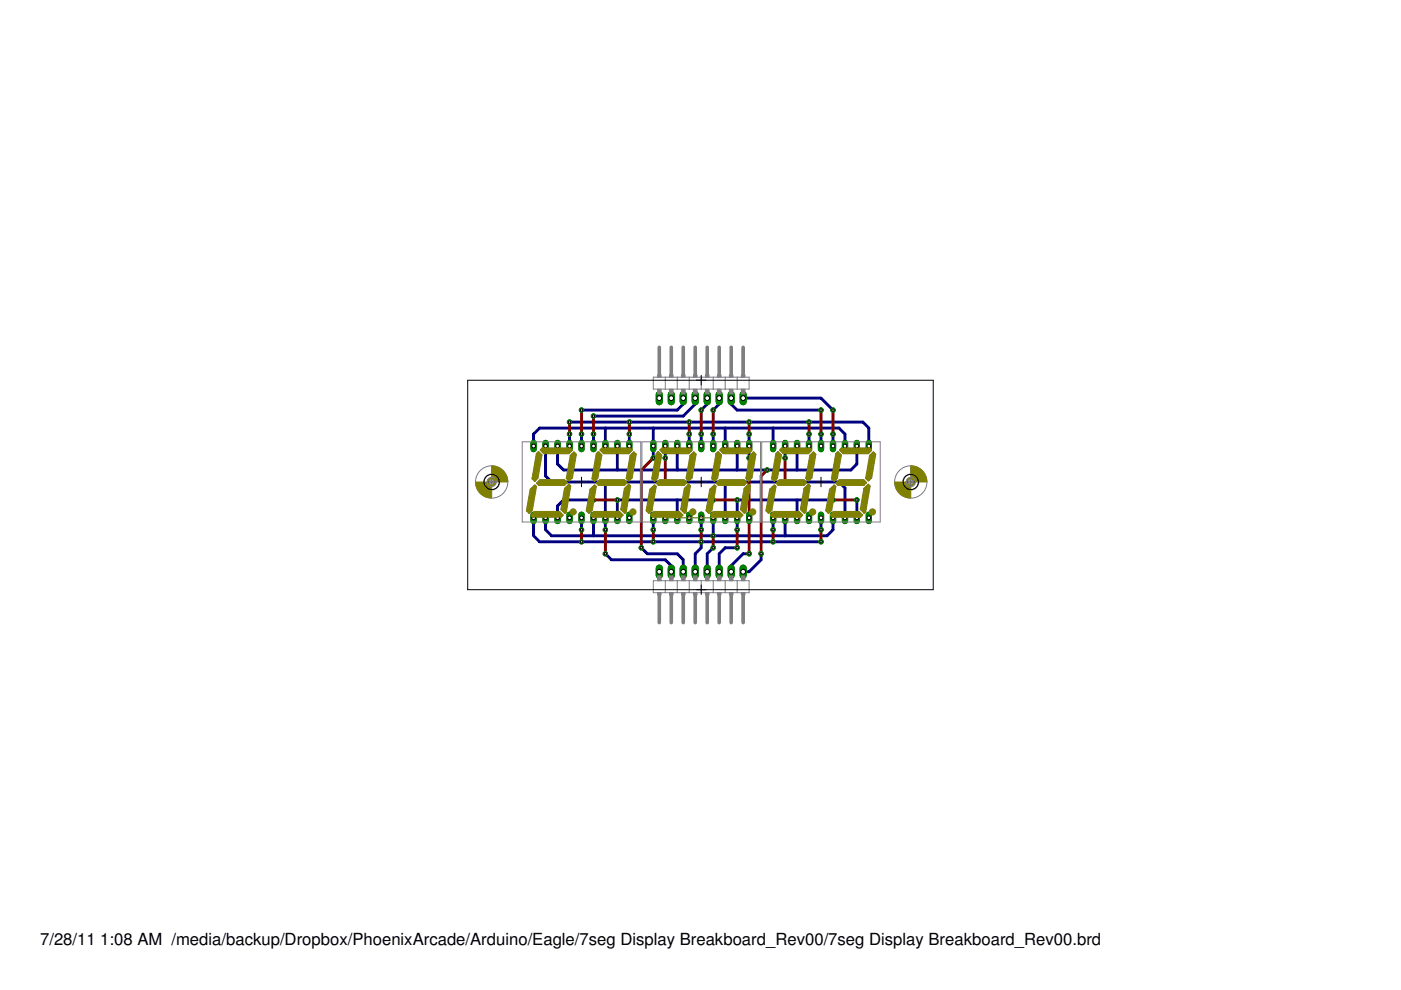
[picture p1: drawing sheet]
<svg xmlns="http://www.w3.org/2000/svg" width="297mm" height="210mm" viewBox="0 0 297 210" stroke-linecap="round" stroke-linejoin="round" font-family="sans-serif">
<defs><g id="words">
<g font-size="3.5">
<text x="8.5" y="200.4">7/28/11</text>
<text x="21.3" y="200.4">1:08 AM /media/backup/Dropbox/PhoenixArcade/Arduino/Eagle/7seg Display Breakboard_Rev00/7seg Display Breakboard_Rev00.brd</text>
</g>
</g></defs>
<g fill="#000080" stroke="#000080" stroke-width=".61">
<path d="M174.1 92v2.6z"/>
<path d="M156.3 87h17.8z"/>
<path d="M155 85.7l1.3 1.3z"/>
<path d="M155 84.4v1.3z"/>
<path d="M146.1 92v2.6z"/>
<path d="M171.5 89.5h11.4z"/>
<path d="M182.9 89.5l1.3 1.3z"/>
<path d="M184.2 90.8v3.8z"/>
<path d="M171.5 92v2.6z"/>
<path d="M158.8 89.5h12.7z"/>
<path d="M120.8 92v2.6z"/>
<path d="M120.8 89.5h12.6z"/>
<path d="M133.4 92v2.6z"/>
<path d="M133.4 89.5h12.7z"/>
<path d="M158.8 92v2.6z"/>
<path d="M146.1 89.5h12.7z"/>
<path d="M155 119.9v1.3z"/>
<path d="M157.6 117.4l-2.6 2.5z"/>
<path d="M157.6 117.4h1.2z"/>
<path d="M158.8 94.6v2.5z"/>
<path d="M181.7 94.6v3.8z"/>
<path d="M180.4 99.7l1.3-1.3z"/>
<path d="M119.5 99.7h11.4z"/>
<path d="M130.9 99.7h12.7z"/>
<path d="M143.6 99.7h12.7z"/>
<path d="M156.3 99.7h6.3z"/>
<path d="M169 99.7h11.4z"/>
<path d="M118.2 98.4l1.3 1.3z"/>
<path d="M118.2 94.6v3.8z"/>
<path d="M130.9 94.6v5.1z"/>
<path d="M143.6 94.6v5.1z"/>
<path d="M156.3 94.6v5.1z"/>
<path d="M169 94.6v5.1z"/>
<path d="M157.6 121.2h1.2z"/>
<path d="M161.4 118.7l-2.6 2.5z"/>
<path d="M161.4 117.4v1.3z"/>
<path d="M162.6 99.7h6.4z"/>
<path d="M181.7 106v3.8z"/>
<path d="M169 106h7.6z"/>
<path d="M169 106v3.8z"/>
<path d="M156.3 106h12.7z"/>
<path d="M130.9 106h12.7z"/>
<path d="M143.6 106h7.6z"/>
<path d="M119.5 106h6.3z"/>
<path d="M118.2 107.3l1.3-1.3z"/>
<path d="M118.2 107.3v2.5z"/>
<path d="M130.9 106v3.8z"/>
<path d="M143.6 106v3.8z"/>
<path d="M156.3 106v3.8z"/>
<path d="M152.5 117.4v3.8z"/>
<path d="M153.8 116.1l-1.3 1.3z"/>
<path d="M153.8 116.1h2.5z"/>
<path d="M156.3 109.8v2.5z"/>
<path d="M166.5 109.8v3.8z"/>
<path d="M116.9 113.6h8.9z"/>
<path d="M125.8 113.6h25.4z"/>
<path d="M115.7 112.3l1.2 1.3z"/>
<path d="M115.7 109.8v2.5z"/>
<path d="M125.8 109.8v3.8z"/>
<path d="M151.2 109.8v3.8z"/>
<path d="M149.9 117.4v3.8z"/>
<path d="M149.9 117.4l1.3-1.3z"/>
<path d="M151.2 113.6h15.3z"/>
<path d="M166.5 113.6h8.8z"/>
<path d="M175.3 113.6l1.3-1.3z"/>
<path d="M176.6 109.8v2.5z"/>
<path d="M113.1 109.8v3.8z"/>
<path d="M113.1 113.6l1.3 1.3z"/>
<path d="M114.4 114.9h8.9z"/>
<path d="M174.1 109.8v2.5z"/>
<path d="M123.3 109.8v2.5z"/>
<path d="M123.3 114.9h15.2z"/>
<path d="M138.5 109.8v2.5z"/>
<path d="M138.5 114.9h10.2z"/>
<path d="M148.7 109.8v2.5z"/>
<path d="M148.7 114.9h15.2z"/>
<path d="M163.9 109.8v2.5z"/>
<path d="M163.9 114.9h10.2z"/>
<path d="M147.4 117.4v3.8z"/>
<path d="M148.7 116.1l-1.3 1.3z"/>
<path d="M148.7 114.9v1.2z"/>
<path d="M115.7 94.6v6.3z"/>
<path d="M115.7 100.9l1.2 1.3z"/>
<path d="M166.5 94.6v2.5z"/>
<path d="M116.9 102.2h11.5z"/>
<path d="M141.1 102.2h12.7z"/>
<path d="M153.8 102.2h12.7z"/>
<path d="M141.1 94.6v2.5z"/>
<path d="M128.4 102.2h12.7z"/>
<path d="M128.4 102.2v7.6z"/>
<path d="M153.8 102.2v7.6z"/>
<path d="M179.2 103.5v6.3z"/>
<path d="M177.9 102.2l1.3 1.3z"/>
<path d="M166.5 102.2h11.4z"/>
<path d="M128.4 109.8v2.5z"/>
<path d="M142.3 119.9v1.3z"/>
<path d="M141.1 118.7l1.2 1.2z"/>
<path d="M129.6 118.7h11.5z"/>
<path d="M128.4 117.4l1.2 1.3z"/>
<path d="M179.2 92v2.6z"/>
<path d="M177.9 90.8l1.3 1.2z"/>
<path d="M114.4 90.8h14z"/>
<path d="M128.4 90.8h10.1z"/>
<path d="M138.5 90.8h15.3z"/>
<path d="M153.8 90.8h10.1z"/>
<path d="M163.9 90.8h14z"/>
<path d="M113.1 92l1.3-1.2z"/>
<path d="M113.1 92v2.6z"/>
<path d="M163.9 90.8v3.8z"/>
<path d="M128.4 90.8v3.8z"/>
<path d="M138.5 90.8v3.8z"/>
<path d="M153.8 90.8v3.8z"/>
<path d="M138.5 94.6v2.5z"/>
<path d="M136 116.1l1.2 1.3z"/>
<path d="M137.2 117.4h6.4z"/>
<path d="M143.6 117.4l1.3 1.3z"/>
<path d="M144.9 118.7v2.5z"/>
<path d="M123.3 92v2.6z"/>
<path d="M123.3 87h20.3z"/>
<path d="M144.9 85.7l-1.3 1.3z"/>
<path d="M144.9 84.4v1.3z"/>
<path d="M125.8 92v2.6z"/>
<path d="M125.8 88.2h19.1z"/>
<path d="M144.9 88.2l2.5-2.5z"/>
<path d="M147.4 84.4v1.3z"/>
<path d="M176.6 92v2.6z"/>
<path d="M157.6 84.4h16.5z"/>
<path d="M174.1 84.4l2.5 2.6z"/>
<path d="M151.2 92v2.6z"/>
<path d="M152.5 85.7l-1.3 1.3z"/>
<path d="M152.5 84.4v1.3z"/>
<path d="M148.7 92v2.6z"/>
<path d="M148.7 87l1.2-1.3z"/>
<path d="M149.9 84.4v1.3z"/>
</g>
<path d="M113.1 109.1v1.4z" fill="#008000" stroke="#008000" stroke-width="1.3"/>
<circle cx="113.1" cy="109.8" r=".4" fill="#fff" stroke="#000" stroke-width=".21"/>
<path d="M115.7 109.1v1.4z" fill="#008000" stroke="#008000" stroke-width="1.3"/>
<circle cx="115.7" cy="109.8" r=".4" fill="#fff" stroke="#000" stroke-width=".21"/>
<path d="M118.2 109.1v1.4z" fill="#008000" stroke="#008000" stroke-width="1.3"/>
<circle cx="118.2" cy="109.8" r=".4" fill="#fff" stroke="#000" stroke-width=".21"/>
<path d="M120.8 109.1v1.4z" fill="#008000" stroke="#008000" stroke-width="1.3"/>
<circle cx="120.8" cy="109.8" r=".4" fill="#fff" stroke="#000" stroke-width=".21"/>
<path d="M123.3 109.1v1.4z" fill="#008000" stroke="#008000" stroke-width="1.3"/>
<circle cx="123.3" cy="109.8" r=".4" fill="#fff" stroke="#000" stroke-width=".21"/>
<path d="M123.3 93.9v1.3z" fill="#008000" stroke="#008000" stroke-width="1.3"/>
<circle cx="123.3" cy="94.6" r=".4" fill="#fff" stroke="#000" stroke-width=".21"/>
<path d="M120.8 93.9v1.3z" fill="#008000" stroke="#008000" stroke-width="1.3"/>
<circle cx="120.8" cy="94.6" r=".4" fill="#fff" stroke="#000" stroke-width=".21"/>
<path d="M118.2 93.9v1.3z" fill="#008000" stroke="#008000" stroke-width="1.3"/>
<circle cx="118.2" cy="94.6" r=".4" fill="#fff" stroke="#000" stroke-width=".21"/>
<path d="M115.7 93.9v1.3z" fill="#008000" stroke="#008000" stroke-width="1.3"/>
<circle cx="115.7" cy="94.6" r=".4" fill="#fff" stroke="#000" stroke-width=".21"/>
<path d="M113.1 93.9v1.3z" fill="#008000" stroke="#008000" stroke-width="1.3"/>
<circle cx="113.1" cy="94.6" r=".4" fill="#fff" stroke="#000" stroke-width=".21"/>
<path d="M125.8 109.1v1.4z" fill="#008000" stroke="#008000" stroke-width="1.3"/>
<circle cx="125.8" cy="109.8" r=".4" fill="#fff" stroke="#000" stroke-width=".21"/>
<path d="M128.4 109.1v1.4z" fill="#008000" stroke="#008000" stroke-width="1.3"/>
<circle cx="128.4" cy="109.8" r=".4" fill="#fff" stroke="#000" stroke-width=".21"/>
<path d="M130.9 109.1v1.4z" fill="#008000" stroke="#008000" stroke-width="1.3"/>
<circle cx="130.9" cy="109.8" r=".4" fill="#fff" stroke="#000" stroke-width=".21"/>
<path d="M133.4 109.1v1.4z" fill="#008000" stroke="#008000" stroke-width="1.3"/>
<circle cx="133.4" cy="109.8" r=".4" fill="#fff" stroke="#000" stroke-width=".21"/>
<path d="M133.4 93.9v1.3z" fill="#008000" stroke="#008000" stroke-width="1.3"/>
<circle cx="133.4" cy="94.6" r=".4" fill="#fff" stroke="#000" stroke-width=".21"/>
<path d="M130.9 93.9v1.3z" fill="#008000" stroke="#008000" stroke-width="1.3"/>
<circle cx="130.9" cy="94.6" r=".4" fill="#fff" stroke="#000" stroke-width=".21"/>
<path d="M128.4 93.9v1.3z" fill="#008000" stroke="#008000" stroke-width="1.3"/>
<circle cx="128.4" cy="94.6" r=".4" fill="#fff" stroke="#000" stroke-width=".21"/>
<path d="M125.8 93.9v1.3z" fill="#008000" stroke="#008000" stroke-width="1.3"/>
<circle cx="125.8" cy="94.6" r=".4" fill="#fff" stroke="#000" stroke-width=".21"/>
<path d="M138.5 109.1v1.4z" fill="#008000" stroke="#008000" stroke-width="1.3"/>
<circle cx="138.5" cy="109.8" r=".4" fill="#fff" stroke="#000" stroke-width=".21"/>
<path d="M141.1 109.1v1.4z" fill="#008000" stroke="#008000" stroke-width="1.3"/>
<circle cx="141.1" cy="109.8" r=".4" fill="#fff" stroke="#000" stroke-width=".21"/>
<path d="M143.6 109.1v1.4z" fill="#008000" stroke="#008000" stroke-width="1.3"/>
<circle cx="143.6" cy="109.8" r=".4" fill="#fff" stroke="#000" stroke-width=".21"/>
<path d="M146.1 109.1v1.4z" fill="#008000" stroke="#008000" stroke-width="1.3"/>
<circle cx="146.1" cy="109.8" r=".4" fill="#fff" stroke="#000" stroke-width=".21"/>
<path d="M148.7 109.1v1.4z" fill="#008000" stroke="#008000" stroke-width="1.3"/>
<circle cx="148.7" cy="109.8" r=".4" fill="#fff" stroke="#000" stroke-width=".21"/>
<path d="M148.7 93.9v1.3z" fill="#008000" stroke="#008000" stroke-width="1.3"/>
<circle cx="148.7" cy="94.6" r=".4" fill="#fff" stroke="#000" stroke-width=".21"/>
<path d="M146.1 93.9v1.3z" fill="#008000" stroke="#008000" stroke-width="1.3"/>
<circle cx="146.1" cy="94.6" r=".4" fill="#fff" stroke="#000" stroke-width=".21"/>
<path d="M143.6 93.9v1.3z" fill="#008000" stroke="#008000" stroke-width="1.3"/>
<circle cx="143.6" cy="94.6" r=".4" fill="#fff" stroke="#000" stroke-width=".21"/>
<path d="M141.1 93.9v1.3z" fill="#008000" stroke="#008000" stroke-width="1.3"/>
<circle cx="141.1" cy="94.6" r=".4" fill="#fff" stroke="#000" stroke-width=".21"/>
<path d="M138.5 93.9v1.3z" fill="#008000" stroke="#008000" stroke-width="1.3"/>
<circle cx="138.5" cy="94.6" r=".4" fill="#fff" stroke="#000" stroke-width=".21"/>
<path d="M151.2 109.1v1.4z" fill="#008000" stroke="#008000" stroke-width="1.3"/>
<circle cx="151.2" cy="109.8" r=".4" fill="#fff" stroke="#000" stroke-width=".21"/>
<path d="M153.8 109.1v1.4z" fill="#008000" stroke="#008000" stroke-width="1.3"/>
<circle cx="153.8" cy="109.8" r=".4" fill="#fff" stroke="#000" stroke-width=".21"/>
<path d="M156.3 109.1v1.4z" fill="#008000" stroke="#008000" stroke-width="1.3"/>
<circle cx="156.3" cy="109.8" r=".4" fill="#fff" stroke="#000" stroke-width=".21"/>
<path d="M158.8 109.1v1.4z" fill="#008000" stroke="#008000" stroke-width="1.3"/>
<circle cx="158.8" cy="109.8" r=".4" fill="#fff" stroke="#000" stroke-width=".21"/>
<path d="M158.8 93.9v1.3z" fill="#008000" stroke="#008000" stroke-width="1.3"/>
<circle cx="158.8" cy="94.6" r=".4" fill="#fff" stroke="#000" stroke-width=".21"/>
<path d="M156.3 93.9v1.3z" fill="#008000" stroke="#008000" stroke-width="1.3"/>
<circle cx="156.3" cy="94.6" r=".4" fill="#fff" stroke="#000" stroke-width=".21"/>
<path d="M153.8 93.9v1.3z" fill="#008000" stroke="#008000" stroke-width="1.3"/>
<circle cx="153.8" cy="94.6" r=".4" fill="#fff" stroke="#000" stroke-width=".21"/>
<path d="M151.2 93.9v1.3z" fill="#008000" stroke="#008000" stroke-width="1.3"/>
<circle cx="151.2" cy="94.6" r=".4" fill="#fff" stroke="#000" stroke-width=".21"/>
<path d="M163.9 109.1v1.4z" fill="#008000" stroke="#008000" stroke-width="1.3"/>
<circle cx="163.9" cy="109.8" r=".4" fill="#fff" stroke="#000" stroke-width=".21"/>
<path d="M166.5 109.1v1.4z" fill="#008000" stroke="#008000" stroke-width="1.3"/>
<circle cx="166.5" cy="109.8" r=".4" fill="#fff" stroke="#000" stroke-width=".21"/>
<path d="M169 109.1v1.4z" fill="#008000" stroke="#008000" stroke-width="1.3"/>
<circle cx="169" cy="109.8" r=".4" fill="#fff" stroke="#000" stroke-width=".21"/>
<path d="M171.5 109.1v1.4z" fill="#008000" stroke="#008000" stroke-width="1.3"/>
<circle cx="171.5" cy="109.8" r=".4" fill="#fff" stroke="#000" stroke-width=".21"/>
<path d="M174.1 109.1v1.4z" fill="#008000" stroke="#008000" stroke-width="1.3"/>
<circle cx="174.1" cy="109.8" r=".4" fill="#fff" stroke="#000" stroke-width=".21"/>
<path d="M174.1 93.9v1.3z" fill="#008000" stroke="#008000" stroke-width="1.3"/>
<circle cx="174.1" cy="94.6" r=".4" fill="#fff" stroke="#000" stroke-width=".21"/>
<path d="M171.5 93.9v1.3z" fill="#008000" stroke="#008000" stroke-width="1.3"/>
<circle cx="171.5" cy="94.6" r=".4" fill="#fff" stroke="#000" stroke-width=".21"/>
<path d="M169 93.9v1.3z" fill="#008000" stroke="#008000" stroke-width="1.3"/>
<circle cx="169" cy="94.6" r=".4" fill="#fff" stroke="#000" stroke-width=".21"/>
<path d="M166.5 93.9v1.3z" fill="#008000" stroke="#008000" stroke-width="1.3"/>
<circle cx="166.5" cy="94.6" r=".4" fill="#fff" stroke="#000" stroke-width=".21"/>
<path d="M163.9 93.9v1.3z" fill="#008000" stroke="#008000" stroke-width="1.3"/>
<circle cx="163.9" cy="94.6" r=".4" fill="#fff" stroke="#000" stroke-width=".21"/>
<path d="M176.6 109.1v1.4z" fill="#008000" stroke="#008000" stroke-width="1.3"/>
<circle cx="176.6" cy="109.8" r=".4" fill="#fff" stroke="#000" stroke-width=".21"/>
<path d="M179.2 109.1v1.4z" fill="#008000" stroke="#008000" stroke-width="1.3"/>
<circle cx="179.2" cy="109.8" r=".4" fill="#fff" stroke="#000" stroke-width=".21"/>
<path d="M181.7 109.1v1.4z" fill="#008000" stroke="#008000" stroke-width="1.3"/>
<circle cx="181.7" cy="109.8" r=".4" fill="#fff" stroke="#000" stroke-width=".21"/>
<path d="M184.2 109.1v1.4z" fill="#008000" stroke="#008000" stroke-width="1.3"/>
<circle cx="184.2" cy="109.8" r=".4" fill="#fff" stroke="#000" stroke-width=".21"/>
<path d="M184.2 93.9v1.3z" fill="#008000" stroke="#008000" stroke-width="1.3"/>
<circle cx="184.2" cy="94.6" r=".4" fill="#fff" stroke="#000" stroke-width=".21"/>
<path d="M181.7 93.9v1.3z" fill="#008000" stroke="#008000" stroke-width="1.3"/>
<circle cx="181.7" cy="94.6" r=".4" fill="#fff" stroke="#000" stroke-width=".21"/>
<path d="M179.2 93.9v1.3z" fill="#008000" stroke="#008000" stroke-width="1.3"/>
<circle cx="179.2" cy="94.6" r=".4" fill="#fff" stroke="#000" stroke-width=".21"/>
<path d="M176.6 93.9v1.3z" fill="#008000" stroke="#008000" stroke-width="1.3"/>
<circle cx="176.6" cy="94.6" r=".4" fill="#fff" stroke="#000" stroke-width=".21"/>
<path d="M139.8 83.6v1.6z" fill="#008000" stroke="#008000" stroke-width="1.5"/>
<circle cx="139.8" cy="84.4" r=".51" fill="#fff" stroke="#000" stroke-width=".21"/>
<path d="M142.3 83.6v1.6z" fill="#008000" stroke="#008000" stroke-width="1.5"/>
<circle cx="142.3" cy="84.4" r=".51" fill="#fff" stroke="#000" stroke-width=".21"/>
<path d="M144.9 83.6v1.6z" fill="#008000" stroke="#008000" stroke-width="1.5"/>
<circle cx="144.9" cy="84.4" r=".51" fill="#fff" stroke="#000" stroke-width=".21"/>
<path d="M147.4 83.6v1.6z" fill="#008000" stroke="#008000" stroke-width="1.5"/>
<circle cx="147.4" cy="84.4" r=".51" fill="#fff" stroke="#000" stroke-width=".21"/>
<path d="M149.9 83.6v1.6z" fill="#008000" stroke="#008000" stroke-width="1.5"/>
<circle cx="149.9" cy="84.4" r=".51" fill="#fff" stroke="#000" stroke-width=".21"/>
<path d="M152.5 83.6v1.6z" fill="#008000" stroke="#008000" stroke-width="1.5"/>
<circle cx="152.5" cy="84.4" r=".51" fill="#fff" stroke="#000" stroke-width=".21"/>
<path d="M155 83.6v1.6z" fill="#008000" stroke="#008000" stroke-width="1.5"/>
<circle cx="155" cy="84.4" r=".51" fill="#fff" stroke="#000" stroke-width=".21"/>
<path d="M157.6 83.6v1.6z" fill="#008000" stroke="#008000" stroke-width="1.5"/>
<circle cx="157.6" cy="84.4" r=".51" fill="#fff" stroke="#000" stroke-width=".21"/>
<path d="M157.6 120.5v1.5z" fill="#008000" stroke="#008000" stroke-width="1.5"/>
<circle cx="157.6" cy="121.2" r=".51" fill="#fff" stroke="#000" stroke-width=".21"/>
<path d="M155 120.5v1.5z" fill="#008000" stroke="#008000" stroke-width="1.5"/>
<circle cx="155" cy="121.2" r=".51" fill="#fff" stroke="#000" stroke-width=".21"/>
<path d="M152.5 120.5v1.5z" fill="#008000" stroke="#008000" stroke-width="1.5"/>
<circle cx="152.5" cy="121.2" r=".51" fill="#fff" stroke="#000" stroke-width=".21"/>
<path d="M149.9 120.5v1.5z" fill="#008000" stroke="#008000" stroke-width="1.5"/>
<circle cx="149.9" cy="121.2" r=".51" fill="#fff" stroke="#000" stroke-width=".21"/>
<path d="M147.4 120.5v1.5z" fill="#008000" stroke="#008000" stroke-width="1.5"/>
<circle cx="147.4" cy="121.2" r=".51" fill="#fff" stroke="#000" stroke-width=".21"/>
<path d="M144.9 120.5v1.5z" fill="#008000" stroke="#008000" stroke-width="1.5"/>
<circle cx="144.9" cy="121.2" r=".51" fill="#fff" stroke="#000" stroke-width=".21"/>
<path d="M142.3 120.5v1.5z" fill="#008000" stroke="#008000" stroke-width="1.5"/>
<circle cx="142.3" cy="121.2" r=".51" fill="#fff" stroke="#000" stroke-width=".21"/>
<path d="M139.8 120.5v1.5z" fill="#008000" stroke="#008000" stroke-width="1.5"/>
<circle cx="139.8" cy="121.2" r=".51" fill="#fff" stroke="#000" stroke-width=".21"/>
<circle cx="174.1" cy="92" r=".47" fill="#008000" stroke="#008000" stroke-width=".21"/>
<circle cx="174.1" cy="92" r=".25" fill="#fff" stroke="#000" stroke-width=".21"/>
<circle cx="174.1" cy="87" r=".47" fill="#008000" stroke="#008000" stroke-width=".21"/>
<circle cx="174.1" cy="87" r=".25" fill="#fff" stroke="#000" stroke-width=".21"/>
<circle cx="146.1" cy="92" r=".47" fill="#008000" stroke="#008000" stroke-width=".21"/>
<circle cx="146.1" cy="92" r=".25" fill="#fff" stroke="#000" stroke-width=".21"/>
<circle cx="146.1" cy="89.5" r=".47" fill="#008000" stroke="#008000" stroke-width=".21"/>
<circle cx="146.1" cy="89.5" r=".25" fill="#fff" stroke="#000" stroke-width=".21"/>
<circle cx="171.5" cy="92" r=".47" fill="#008000" stroke="#008000" stroke-width=".21"/>
<circle cx="171.5" cy="92" r=".25" fill="#fff" stroke="#000" stroke-width=".21"/>
<circle cx="171.5" cy="89.5" r=".47" fill="#008000" stroke="#008000" stroke-width=".21"/>
<circle cx="171.5" cy="89.5" r=".25" fill="#fff" stroke="#000" stroke-width=".21"/>
<circle cx="120.8" cy="92" r=".47" fill="#008000" stroke="#008000" stroke-width=".21"/>
<circle cx="120.8" cy="92" r=".25" fill="#fff" stroke="#000" stroke-width=".21"/>
<circle cx="120.8" cy="89.5" r=".47" fill="#008000" stroke="#008000" stroke-width=".21"/>
<circle cx="120.8" cy="89.5" r=".25" fill="#fff" stroke="#000" stroke-width=".21"/>
<circle cx="133.4" cy="92" r=".47" fill="#008000" stroke="#008000" stroke-width=".21"/>
<circle cx="133.4" cy="92" r=".25" fill="#fff" stroke="#000" stroke-width=".21"/>
<circle cx="133.4" cy="89.5" r=".47" fill="#008000" stroke="#008000" stroke-width=".21"/>
<circle cx="133.4" cy="89.5" r=".25" fill="#fff" stroke="#000" stroke-width=".21"/>
<circle cx="158.8" cy="92" r=".47" fill="#008000" stroke="#008000" stroke-width=".21"/>
<circle cx="158.8" cy="92" r=".25" fill="#fff" stroke="#000" stroke-width=".21"/>
<circle cx="158.8" cy="89.5" r=".47" fill="#008000" stroke="#008000" stroke-width=".21"/>
<circle cx="158.8" cy="89.5" r=".25" fill="#fff" stroke="#000" stroke-width=".21"/>
<circle cx="158.8" cy="117.4" r=".47" fill="#008000" stroke="#008000" stroke-width=".21"/>
<circle cx="158.8" cy="117.4" r=".25" fill="#fff" stroke="#000" stroke-width=".21"/>
<circle cx="158.8" cy="97.1" r=".47" fill="#008000" stroke="#008000" stroke-width=".21"/>
<circle cx="158.8" cy="97.1" r=".25" fill="#fff" stroke="#000" stroke-width=".21"/>
<circle cx="161.4" cy="117.4" r=".47" fill="#008000" stroke="#008000" stroke-width=".21"/>
<circle cx="161.4" cy="117.4" r=".25" fill="#fff" stroke="#000" stroke-width=".21"/>
<circle cx="162.6" cy="99.7" r=".47" fill="#008000" stroke="#008000" stroke-width=".21"/>
<circle cx="162.6" cy="99.7" r=".25" fill="#fff" stroke="#000" stroke-width=".21"/>
<circle cx="181.7" cy="106" r=".47" fill="#008000" stroke="#008000" stroke-width=".21"/>
<circle cx="181.7" cy="106" r=".25" fill="#fff" stroke="#000" stroke-width=".21"/>
<circle cx="176.6" cy="106" r=".47" fill="#008000" stroke="#008000" stroke-width=".21"/>
<circle cx="176.6" cy="106" r=".25" fill="#fff" stroke="#000" stroke-width=".21"/>
<circle cx="156.3" cy="106" r=".47" fill="#008000" stroke="#008000" stroke-width=".21"/>
<circle cx="156.3" cy="106" r=".25" fill="#fff" stroke="#000" stroke-width=".21"/>
<circle cx="151.2" cy="106" r=".47" fill="#008000" stroke="#008000" stroke-width=".21"/>
<circle cx="151.2" cy="106" r=".25" fill="#fff" stroke="#000" stroke-width=".21"/>
<circle cx="130.9" cy="106" r=".47" fill="#008000" stroke="#008000" stroke-width=".21"/>
<circle cx="130.9" cy="106" r=".25" fill="#fff" stroke="#000" stroke-width=".21"/>
<circle cx="125.8" cy="106" r=".47" fill="#008000" stroke="#008000" stroke-width=".21"/>
<circle cx="125.8" cy="106" r=".25" fill="#fff" stroke="#000" stroke-width=".21"/>
<circle cx="156.3" cy="116.1" r=".47" fill="#008000" stroke="#008000" stroke-width=".21"/>
<circle cx="156.3" cy="116.1" r=".25" fill="#fff" stroke="#000" stroke-width=".21"/>
<circle cx="156.3" cy="112.3" r=".47" fill="#008000" stroke="#008000" stroke-width=".21"/>
<circle cx="156.3" cy="112.3" r=".25" fill="#fff" stroke="#000" stroke-width=".21"/>
<circle cx="151.2" cy="116.1" r=".47" fill="#008000" stroke="#008000" stroke-width=".21"/>
<circle cx="151.2" cy="116.1" r=".25" fill="#fff" stroke="#000" stroke-width=".21"/>
<circle cx="151.2" cy="113.6" r=".47" fill="#008000" stroke="#008000" stroke-width=".21"/>
<circle cx="151.2" cy="113.6" r=".25" fill="#fff" stroke="#000" stroke-width=".21"/>
<circle cx="174.1" cy="114.9" r=".47" fill="#008000" stroke="#008000" stroke-width=".21"/>
<circle cx="174.1" cy="114.9" r=".25" fill="#fff" stroke="#000" stroke-width=".21"/>
<circle cx="174.1" cy="112.3" r=".47" fill="#008000" stroke="#008000" stroke-width=".21"/>
<circle cx="174.1" cy="112.3" r=".25" fill="#fff" stroke="#000" stroke-width=".21"/>
<circle cx="123.3" cy="112.3" r=".47" fill="#008000" stroke="#008000" stroke-width=".21"/>
<circle cx="123.3" cy="112.3" r=".25" fill="#fff" stroke="#000" stroke-width=".21"/>
<circle cx="123.3" cy="114.9" r=".47" fill="#008000" stroke="#008000" stroke-width=".21"/>
<circle cx="123.3" cy="114.9" r=".25" fill="#fff" stroke="#000" stroke-width=".21"/>
<circle cx="138.5" cy="112.3" r=".47" fill="#008000" stroke="#008000" stroke-width=".21"/>
<circle cx="138.5" cy="112.3" r=".25" fill="#fff" stroke="#000" stroke-width=".21"/>
<circle cx="138.5" cy="114.9" r=".47" fill="#008000" stroke="#008000" stroke-width=".21"/>
<circle cx="138.5" cy="114.9" r=".25" fill="#fff" stroke="#000" stroke-width=".21"/>
<circle cx="148.7" cy="112.3" r=".47" fill="#008000" stroke="#008000" stroke-width=".21"/>
<circle cx="148.7" cy="112.3" r=".25" fill="#fff" stroke="#000" stroke-width=".21"/>
<circle cx="148.7" cy="114.9" r=".47" fill="#008000" stroke="#008000" stroke-width=".21"/>
<circle cx="148.7" cy="114.9" r=".25" fill="#fff" stroke="#000" stroke-width=".21"/>
<circle cx="163.9" cy="112.3" r=".47" fill="#008000" stroke="#008000" stroke-width=".21"/>
<circle cx="163.9" cy="112.3" r=".25" fill="#fff" stroke="#000" stroke-width=".21"/>
<circle cx="163.9" cy="114.9" r=".47" fill="#008000" stroke="#008000" stroke-width=".21"/>
<circle cx="163.9" cy="114.9" r=".25" fill="#fff" stroke="#000" stroke-width=".21"/>
<circle cx="166.5" cy="97.1" r=".47" fill="#008000" stroke="#008000" stroke-width=".21"/>
<circle cx="166.5" cy="97.1" r=".25" fill="#fff" stroke="#000" stroke-width=".21"/>
<circle cx="166.5" cy="102.2" r=".47" fill="#008000" stroke="#008000" stroke-width=".21"/>
<circle cx="166.5" cy="102.2" r=".25" fill="#fff" stroke="#000" stroke-width=".21"/>
<circle cx="141.1" cy="97.1" r=".47" fill="#008000" stroke="#008000" stroke-width=".21"/>
<circle cx="141.1" cy="97.1" r=".25" fill="#fff" stroke="#000" stroke-width=".21"/>
<circle cx="141.1" cy="102.2" r=".47" fill="#008000" stroke="#008000" stroke-width=".21"/>
<circle cx="141.1" cy="102.2" r=".25" fill="#fff" stroke="#000" stroke-width=".21"/>
<circle cx="128.4" cy="112.3" r=".47" fill="#008000" stroke="#008000" stroke-width=".21"/>
<circle cx="128.4" cy="112.3" r=".25" fill="#fff" stroke="#000" stroke-width=".21"/>
<circle cx="128.4" cy="117.4" r=".47" fill="#008000" stroke="#008000" stroke-width=".21"/>
<circle cx="128.4" cy="117.4" r=".25" fill="#fff" stroke="#000" stroke-width=".21"/>
<circle cx="136" cy="116.1" r=".47" fill="#008000" stroke="#008000" stroke-width=".21"/>
<circle cx="136" cy="116.1" r=".25" fill="#fff" stroke="#000" stroke-width=".21"/>
<circle cx="138.5" cy="97.1" r=".47" fill="#008000" stroke="#008000" stroke-width=".21"/>
<circle cx="138.5" cy="97.1" r=".25" fill="#fff" stroke="#000" stroke-width=".21"/>
<circle cx="123.3" cy="92" r=".47" fill="#008000" stroke="#008000" stroke-width=".21"/>
<circle cx="123.3" cy="92" r=".25" fill="#fff" stroke="#000" stroke-width=".21"/>
<circle cx="123.3" cy="87" r=".47" fill="#008000" stroke="#008000" stroke-width=".21"/>
<circle cx="123.3" cy="87" r=".25" fill="#fff" stroke="#000" stroke-width=".21"/>
<circle cx="125.8" cy="88.2" r=".47" fill="#008000" stroke="#008000" stroke-width=".21"/>
<circle cx="125.8" cy="88.2" r=".25" fill="#fff" stroke="#000" stroke-width=".21"/>
<circle cx="125.8" cy="92" r=".47" fill="#008000" stroke="#008000" stroke-width=".21"/>
<circle cx="125.8" cy="92" r=".25" fill="#fff" stroke="#000" stroke-width=".21"/>
<circle cx="176.6" cy="92" r=".47" fill="#008000" stroke="#008000" stroke-width=".21"/>
<circle cx="176.6" cy="92" r=".25" fill="#fff" stroke="#000" stroke-width=".21"/>
<circle cx="176.6" cy="87" r=".47" fill="#008000" stroke="#008000" stroke-width=".21"/>
<circle cx="176.6" cy="87" r=".25" fill="#fff" stroke="#000" stroke-width=".21"/>
<circle cx="151.2" cy="87" r=".47" fill="#008000" stroke="#008000" stroke-width=".21"/>
<circle cx="151.2" cy="87" r=".25" fill="#fff" stroke="#000" stroke-width=".21"/>
<circle cx="151.2" cy="92" r=".47" fill="#008000" stroke="#008000" stroke-width=".21"/>
<circle cx="151.2" cy="92" r=".25" fill="#fff" stroke="#000" stroke-width=".21"/>
<circle cx="148.7" cy="87" r=".47" fill="#008000" stroke="#008000" stroke-width=".21"/>
<circle cx="148.7" cy="87" r=".25" fill="#fff" stroke="#000" stroke-width=".21"/>
<circle cx="148.7" cy="92" r=".47" fill="#008000" stroke="#008000" stroke-width=".21"/>
<circle cx="148.7" cy="92" r=".25" fill="#fff" stroke="#000" stroke-width=".21"/>
<g fill="#800000" stroke="#800000" stroke-width=".61">
<path d="M174.1 87v5z"/>
<path d="M146.1 89.5v2.5z"/>
<path d="M171.5 89.5v2.5z"/>
<path d="M120.8 89.5v2.5z"/>
<path d="M133.4 89.5v2.5z"/>
<path d="M158.8 89.5v2.5z"/>
<path d="M158.8 97.1v20.3z"/>
<path d="M161.4 100.9v16.5z"/>
<path d="M162.6 99.7l-1.2 1.2z"/>
<path d="M176.6 106h5.1z"/>
<path d="M151.2 106h5.1z"/>
<path d="M125.8 106h5.1z"/>
<path d="M156.3 112.3v3.8z"/>
<path d="M151.2 113.6v2.5z"/>
<path d="M174.1 112.3v2.6z"/>
<path d="M123.3 112.3v2.6z"/>
<path d="M138.5 112.3v2.6z"/>
<path d="M148.7 112.3v2.6z"/>
<path d="M163.9 112.3v2.6z"/>
<path d="M166.5 97.1v5.1z"/>
<path d="M141.1 97.1v5.1z"/>
<path d="M128.4 112.3v5.1z"/>
<path d="M136 99.7v16.4z"/>
<path d="M138.5 97.1l-2.5 2.6z"/>
<path d="M123.3 87v5z"/>
<path d="M125.8 88.2v3.8z"/>
<path d="M176.6 87v5z"/>
<path d="M151.2 87v5z"/>
<path d="M148.7 87v5z"/>
</g>
<path d="M113.1 109.1v1.4z" fill="#008000" stroke="#008000" stroke-width="1.3"/>
<circle cx="113.1" cy="109.8" r=".4" fill="#fff" stroke="#000" stroke-width=".21"/>
<path d="M115.7 109.1v1.4z" fill="#008000" stroke="#008000" stroke-width="1.3"/>
<circle cx="115.7" cy="109.8" r=".4" fill="#fff" stroke="#000" stroke-width=".21"/>
<path d="M118.2 109.1v1.4z" fill="#008000" stroke="#008000" stroke-width="1.3"/>
<circle cx="118.2" cy="109.8" r=".4" fill="#fff" stroke="#000" stroke-width=".21"/>
<path d="M120.8 109.1v1.4z" fill="#008000" stroke="#008000" stroke-width="1.3"/>
<circle cx="120.8" cy="109.8" r=".4" fill="#fff" stroke="#000" stroke-width=".21"/>
<path d="M123.3 109.1v1.4z" fill="#008000" stroke="#008000" stroke-width="1.3"/>
<circle cx="123.3" cy="109.8" r=".4" fill="#fff" stroke="#000" stroke-width=".21"/>
<path d="M123.3 93.9v1.3z" fill="#008000" stroke="#008000" stroke-width="1.3"/>
<circle cx="123.3" cy="94.6" r=".4" fill="#fff" stroke="#000" stroke-width=".21"/>
<path d="M120.8 93.9v1.3z" fill="#008000" stroke="#008000" stroke-width="1.3"/>
<circle cx="120.8" cy="94.6" r=".4" fill="#fff" stroke="#000" stroke-width=".21"/>
<path d="M118.2 93.9v1.3z" fill="#008000" stroke="#008000" stroke-width="1.3"/>
<circle cx="118.2" cy="94.6" r=".4" fill="#fff" stroke="#000" stroke-width=".21"/>
<path d="M115.7 93.9v1.3z" fill="#008000" stroke="#008000" stroke-width="1.3"/>
<circle cx="115.7" cy="94.6" r=".4" fill="#fff" stroke="#000" stroke-width=".21"/>
<path d="M113.1 93.9v1.3z" fill="#008000" stroke="#008000" stroke-width="1.3"/>
<circle cx="113.1" cy="94.6" r=".4" fill="#fff" stroke="#000" stroke-width=".21"/>
<path d="M125.8 109.1v1.4z" fill="#008000" stroke="#008000" stroke-width="1.3"/>
<circle cx="125.8" cy="109.8" r=".4" fill="#fff" stroke="#000" stroke-width=".21"/>
<path d="M128.4 109.1v1.4z" fill="#008000" stroke="#008000" stroke-width="1.3"/>
<circle cx="128.4" cy="109.8" r=".4" fill="#fff" stroke="#000" stroke-width=".21"/>
<path d="M130.9 109.1v1.4z" fill="#008000" stroke="#008000" stroke-width="1.3"/>
<circle cx="130.9" cy="109.8" r=".4" fill="#fff" stroke="#000" stroke-width=".21"/>
<path d="M133.4 109.1v1.4z" fill="#008000" stroke="#008000" stroke-width="1.3"/>
<circle cx="133.4" cy="109.8" r=".4" fill="#fff" stroke="#000" stroke-width=".21"/>
<path d="M133.4 93.9v1.3z" fill="#008000" stroke="#008000" stroke-width="1.3"/>
<circle cx="133.4" cy="94.6" r=".4" fill="#fff" stroke="#000" stroke-width=".21"/>
<path d="M130.9 93.9v1.3z" fill="#008000" stroke="#008000" stroke-width="1.3"/>
<circle cx="130.9" cy="94.6" r=".4" fill="#fff" stroke="#000" stroke-width=".21"/>
<path d="M128.4 93.9v1.3z" fill="#008000" stroke="#008000" stroke-width="1.3"/>
<circle cx="128.4" cy="94.6" r=".4" fill="#fff" stroke="#000" stroke-width=".21"/>
<path d="M125.8 93.9v1.3z" fill="#008000" stroke="#008000" stroke-width="1.3"/>
<circle cx="125.8" cy="94.6" r=".4" fill="#fff" stroke="#000" stroke-width=".21"/>
<path d="M138.5 109.1v1.4z" fill="#008000" stroke="#008000" stroke-width="1.3"/>
<circle cx="138.5" cy="109.8" r=".4" fill="#fff" stroke="#000" stroke-width=".21"/>
<path d="M141.1 109.1v1.4z" fill="#008000" stroke="#008000" stroke-width="1.3"/>
<circle cx="141.1" cy="109.8" r=".4" fill="#fff" stroke="#000" stroke-width=".21"/>
<path d="M143.6 109.1v1.4z" fill="#008000" stroke="#008000" stroke-width="1.3"/>
<circle cx="143.6" cy="109.8" r=".4" fill="#fff" stroke="#000" stroke-width=".21"/>
<path d="M146.1 109.1v1.4z" fill="#008000" stroke="#008000" stroke-width="1.3"/>
<circle cx="146.1" cy="109.8" r=".4" fill="#fff" stroke="#000" stroke-width=".21"/>
<path d="M148.7 109.1v1.4z" fill="#008000" stroke="#008000" stroke-width="1.3"/>
<circle cx="148.7" cy="109.8" r=".4" fill="#fff" stroke="#000" stroke-width=".21"/>
<path d="M148.7 93.9v1.3z" fill="#008000" stroke="#008000" stroke-width="1.3"/>
<circle cx="148.7" cy="94.6" r=".4" fill="#fff" stroke="#000" stroke-width=".21"/>
<path d="M146.1 93.9v1.3z" fill="#008000" stroke="#008000" stroke-width="1.3"/>
<circle cx="146.1" cy="94.6" r=".4" fill="#fff" stroke="#000" stroke-width=".21"/>
<path d="M143.6 93.9v1.3z" fill="#008000" stroke="#008000" stroke-width="1.3"/>
<circle cx="143.6" cy="94.6" r=".4" fill="#fff" stroke="#000" stroke-width=".21"/>
<path d="M141.1 93.9v1.3z" fill="#008000" stroke="#008000" stroke-width="1.3"/>
<circle cx="141.1" cy="94.6" r=".4" fill="#fff" stroke="#000" stroke-width=".21"/>
<path d="M138.5 93.9v1.3z" fill="#008000" stroke="#008000" stroke-width="1.3"/>
<circle cx="138.5" cy="94.6" r=".4" fill="#fff" stroke="#000" stroke-width=".21"/>
<path d="M151.2 109.1v1.4z" fill="#008000" stroke="#008000" stroke-width="1.3"/>
<circle cx="151.2" cy="109.8" r=".4" fill="#fff" stroke="#000" stroke-width=".21"/>
<path d="M153.8 109.1v1.4z" fill="#008000" stroke="#008000" stroke-width="1.3"/>
<circle cx="153.8" cy="109.8" r=".4" fill="#fff" stroke="#000" stroke-width=".21"/>
<path d="M156.3 109.1v1.4z" fill="#008000" stroke="#008000" stroke-width="1.3"/>
<circle cx="156.3" cy="109.8" r=".4" fill="#fff" stroke="#000" stroke-width=".21"/>
<path d="M158.8 109.1v1.4z" fill="#008000" stroke="#008000" stroke-width="1.3"/>
<circle cx="158.8" cy="109.8" r=".4" fill="#fff" stroke="#000" stroke-width=".21"/>
<path d="M158.8 93.9v1.3z" fill="#008000" stroke="#008000" stroke-width="1.3"/>
<circle cx="158.8" cy="94.6" r=".4" fill="#fff" stroke="#000" stroke-width=".21"/>
<path d="M156.3 93.9v1.3z" fill="#008000" stroke="#008000" stroke-width="1.3"/>
<circle cx="156.3" cy="94.6" r=".4" fill="#fff" stroke="#000" stroke-width=".21"/>
<path d="M153.8 93.9v1.3z" fill="#008000" stroke="#008000" stroke-width="1.3"/>
<circle cx="153.8" cy="94.6" r=".4" fill="#fff" stroke="#000" stroke-width=".21"/>
<path d="M151.2 93.9v1.3z" fill="#008000" stroke="#008000" stroke-width="1.3"/>
<circle cx="151.2" cy="94.6" r=".4" fill="#fff" stroke="#000" stroke-width=".21"/>
<path d="M163.9 109.1v1.4z" fill="#008000" stroke="#008000" stroke-width="1.3"/>
<circle cx="163.9" cy="109.8" r=".4" fill="#fff" stroke="#000" stroke-width=".21"/>
<path d="M166.5 109.1v1.4z" fill="#008000" stroke="#008000" stroke-width="1.3"/>
<circle cx="166.5" cy="109.8" r=".4" fill="#fff" stroke="#000" stroke-width=".21"/>
<path d="M169 109.1v1.4z" fill="#008000" stroke="#008000" stroke-width="1.3"/>
<circle cx="169" cy="109.8" r=".4" fill="#fff" stroke="#000" stroke-width=".21"/>
<path d="M171.5 109.1v1.4z" fill="#008000" stroke="#008000" stroke-width="1.3"/>
<circle cx="171.5" cy="109.8" r=".4" fill="#fff" stroke="#000" stroke-width=".21"/>
<path d="M174.1 109.1v1.4z" fill="#008000" stroke="#008000" stroke-width="1.3"/>
<circle cx="174.1" cy="109.8" r=".4" fill="#fff" stroke="#000" stroke-width=".21"/>
<path d="M174.1 93.9v1.3z" fill="#008000" stroke="#008000" stroke-width="1.3"/>
<circle cx="174.1" cy="94.6" r=".4" fill="#fff" stroke="#000" stroke-width=".21"/>
<path d="M171.5 93.9v1.3z" fill="#008000" stroke="#008000" stroke-width="1.3"/>
<circle cx="171.5" cy="94.6" r=".4" fill="#fff" stroke="#000" stroke-width=".21"/>
<path d="M169 93.9v1.3z" fill="#008000" stroke="#008000" stroke-width="1.3"/>
<circle cx="169" cy="94.6" r=".4" fill="#fff" stroke="#000" stroke-width=".21"/>
<path d="M166.5 93.9v1.3z" fill="#008000" stroke="#008000" stroke-width="1.3"/>
<circle cx="166.5" cy="94.6" r=".4" fill="#fff" stroke="#000" stroke-width=".21"/>
<path d="M163.9 93.9v1.3z" fill="#008000" stroke="#008000" stroke-width="1.3"/>
<circle cx="163.9" cy="94.6" r=".4" fill="#fff" stroke="#000" stroke-width=".21"/>
<path d="M176.6 109.1v1.4z" fill="#008000" stroke="#008000" stroke-width="1.3"/>
<circle cx="176.6" cy="109.8" r=".4" fill="#fff" stroke="#000" stroke-width=".21"/>
<path d="M179.2 109.1v1.4z" fill="#008000" stroke="#008000" stroke-width="1.3"/>
<circle cx="179.2" cy="109.8" r=".4" fill="#fff" stroke="#000" stroke-width=".21"/>
<path d="M181.7 109.1v1.4z" fill="#008000" stroke="#008000" stroke-width="1.3"/>
<circle cx="181.7" cy="109.8" r=".4" fill="#fff" stroke="#000" stroke-width=".21"/>
<path d="M184.2 109.1v1.4z" fill="#008000" stroke="#008000" stroke-width="1.3"/>
<circle cx="184.2" cy="109.8" r=".4" fill="#fff" stroke="#000" stroke-width=".21"/>
<path d="M184.2 93.9v1.3z" fill="#008000" stroke="#008000" stroke-width="1.3"/>
<circle cx="184.2" cy="94.6" r=".4" fill="#fff" stroke="#000" stroke-width=".21"/>
<path d="M181.7 93.9v1.3z" fill="#008000" stroke="#008000" stroke-width="1.3"/>
<circle cx="181.7" cy="94.6" r=".4" fill="#fff" stroke="#000" stroke-width=".21"/>
<path d="M179.2 93.9v1.3z" fill="#008000" stroke="#008000" stroke-width="1.3"/>
<circle cx="179.2" cy="94.6" r=".4" fill="#fff" stroke="#000" stroke-width=".21"/>
<path d="M176.6 93.9v1.3z" fill="#008000" stroke="#008000" stroke-width="1.3"/>
<circle cx="176.6" cy="94.6" r=".4" fill="#fff" stroke="#000" stroke-width=".21"/>
<path d="M139.8 83.6v1.6z" fill="#008000" stroke="#008000" stroke-width="1.5"/>
<circle cx="139.8" cy="84.4" r=".51" fill="#fff" stroke="#000" stroke-width=".21"/>
<path d="M142.3 83.6v1.6z" fill="#008000" stroke="#008000" stroke-width="1.5"/>
<circle cx="142.3" cy="84.4" r=".51" fill="#fff" stroke="#000" stroke-width=".21"/>
<path d="M144.9 83.6v1.6z" fill="#008000" stroke="#008000" stroke-width="1.5"/>
<circle cx="144.9" cy="84.4" r=".51" fill="#fff" stroke="#000" stroke-width=".21"/>
<path d="M147.4 83.6v1.6z" fill="#008000" stroke="#008000" stroke-width="1.5"/>
<circle cx="147.4" cy="84.4" r=".51" fill="#fff" stroke="#000" stroke-width=".21"/>
<path d="M149.9 83.6v1.6z" fill="#008000" stroke="#008000" stroke-width="1.5"/>
<circle cx="149.9" cy="84.4" r=".51" fill="#fff" stroke="#000" stroke-width=".21"/>
<path d="M152.5 83.6v1.6z" fill="#008000" stroke="#008000" stroke-width="1.5"/>
<circle cx="152.5" cy="84.4" r=".51" fill="#fff" stroke="#000" stroke-width=".21"/>
<path d="M155 83.6v1.6z" fill="#008000" stroke="#008000" stroke-width="1.5"/>
<circle cx="155" cy="84.4" r=".51" fill="#fff" stroke="#000" stroke-width=".21"/>
<path d="M157.6 83.6v1.6z" fill="#008000" stroke="#008000" stroke-width="1.5"/>
<circle cx="157.6" cy="84.4" r=".51" fill="#fff" stroke="#000" stroke-width=".21"/>
<path d="M157.6 120.5v1.5z" fill="#008000" stroke="#008000" stroke-width="1.5"/>
<circle cx="157.6" cy="121.2" r=".51" fill="#fff" stroke="#000" stroke-width=".21"/>
<path d="M155 120.5v1.5z" fill="#008000" stroke="#008000" stroke-width="1.5"/>
<circle cx="155" cy="121.2" r=".51" fill="#fff" stroke="#000" stroke-width=".21"/>
<path d="M152.5 120.5v1.5z" fill="#008000" stroke="#008000" stroke-width="1.5"/>
<circle cx="152.5" cy="121.2" r=".51" fill="#fff" stroke="#000" stroke-width=".21"/>
<path d="M149.9 120.5v1.5z" fill="#008000" stroke="#008000" stroke-width="1.5"/>
<circle cx="149.9" cy="121.2" r=".51" fill="#fff" stroke="#000" stroke-width=".21"/>
<path d="M147.4 120.5v1.5z" fill="#008000" stroke="#008000" stroke-width="1.5"/>
<circle cx="147.4" cy="121.2" r=".51" fill="#fff" stroke="#000" stroke-width=".21"/>
<path d="M144.9 120.5v1.5z" fill="#008000" stroke="#008000" stroke-width="1.5"/>
<circle cx="144.9" cy="121.2" r=".51" fill="#fff" stroke="#000" stroke-width=".21"/>
<path d="M142.3 120.5v1.5z" fill="#008000" stroke="#008000" stroke-width="1.5"/>
<circle cx="142.3" cy="121.2" r=".51" fill="#fff" stroke="#000" stroke-width=".21"/>
<path d="M139.8 120.5v1.5z" fill="#008000" stroke="#008000" stroke-width="1.5"/>
<circle cx="139.8" cy="121.2" r=".51" fill="#fff" stroke="#000" stroke-width=".21"/>
<circle cx="174.1" cy="92" r=".47" fill="#008000" stroke="#008000" stroke-width=".21"/>
<circle cx="174.1" cy="92" r=".25" fill="#fff" stroke="#000" stroke-width=".21"/>
<circle cx="174.1" cy="87" r=".47" fill="#008000" stroke="#008000" stroke-width=".21"/>
<circle cx="174.1" cy="87" r=".25" fill="#fff" stroke="#000" stroke-width=".21"/>
<circle cx="146.1" cy="92" r=".47" fill="#008000" stroke="#008000" stroke-width=".21"/>
<circle cx="146.1" cy="92" r=".25" fill="#fff" stroke="#000" stroke-width=".21"/>
<circle cx="146.1" cy="89.5" r=".47" fill="#008000" stroke="#008000" stroke-width=".21"/>
<circle cx="146.1" cy="89.5" r=".25" fill="#fff" stroke="#000" stroke-width=".21"/>
<circle cx="171.5" cy="92" r=".47" fill="#008000" stroke="#008000" stroke-width=".21"/>
<circle cx="171.5" cy="92" r=".25" fill="#fff" stroke="#000" stroke-width=".21"/>
<circle cx="171.5" cy="89.5" r=".47" fill="#008000" stroke="#008000" stroke-width=".21"/>
<circle cx="171.5" cy="89.5" r=".25" fill="#fff" stroke="#000" stroke-width=".21"/>
<circle cx="120.8" cy="92" r=".47" fill="#008000" stroke="#008000" stroke-width=".21"/>
<circle cx="120.8" cy="92" r=".25" fill="#fff" stroke="#000" stroke-width=".21"/>
<circle cx="120.8" cy="89.5" r=".47" fill="#008000" stroke="#008000" stroke-width=".21"/>
<circle cx="120.8" cy="89.5" r=".25" fill="#fff" stroke="#000" stroke-width=".21"/>
<circle cx="133.4" cy="92" r=".47" fill="#008000" stroke="#008000" stroke-width=".21"/>
<circle cx="133.4" cy="92" r=".25" fill="#fff" stroke="#000" stroke-width=".21"/>
<circle cx="133.4" cy="89.5" r=".47" fill="#008000" stroke="#008000" stroke-width=".21"/>
<circle cx="133.4" cy="89.5" r=".25" fill="#fff" stroke="#000" stroke-width=".21"/>
<circle cx="158.8" cy="92" r=".47" fill="#008000" stroke="#008000" stroke-width=".21"/>
<circle cx="158.8" cy="92" r=".25" fill="#fff" stroke="#000" stroke-width=".21"/>
<circle cx="158.8" cy="89.5" r=".47" fill="#008000" stroke="#008000" stroke-width=".21"/>
<circle cx="158.8" cy="89.5" r=".25" fill="#fff" stroke="#000" stroke-width=".21"/>
<circle cx="158.8" cy="117.4" r=".47" fill="#008000" stroke="#008000" stroke-width=".21"/>
<circle cx="158.8" cy="117.4" r=".25" fill="#fff" stroke="#000" stroke-width=".21"/>
<circle cx="158.8" cy="97.1" r=".47" fill="#008000" stroke="#008000" stroke-width=".21"/>
<circle cx="158.8" cy="97.1" r=".25" fill="#fff" stroke="#000" stroke-width=".21"/>
<circle cx="161.4" cy="117.4" r=".47" fill="#008000" stroke="#008000" stroke-width=".21"/>
<circle cx="161.4" cy="117.4" r=".25" fill="#fff" stroke="#000" stroke-width=".21"/>
<circle cx="162.6" cy="99.7" r=".47" fill="#008000" stroke="#008000" stroke-width=".21"/>
<circle cx="162.6" cy="99.7" r=".25" fill="#fff" stroke="#000" stroke-width=".21"/>
<circle cx="181.7" cy="106" r=".47" fill="#008000" stroke="#008000" stroke-width=".21"/>
<circle cx="181.7" cy="106" r=".25" fill="#fff" stroke="#000" stroke-width=".21"/>
<circle cx="176.6" cy="106" r=".47" fill="#008000" stroke="#008000" stroke-width=".21"/>
<circle cx="176.6" cy="106" r=".25" fill="#fff" stroke="#000" stroke-width=".21"/>
<circle cx="156.3" cy="106" r=".47" fill="#008000" stroke="#008000" stroke-width=".21"/>
<circle cx="156.3" cy="106" r=".25" fill="#fff" stroke="#000" stroke-width=".21"/>
<circle cx="151.2" cy="106" r=".47" fill="#008000" stroke="#008000" stroke-width=".21"/>
<circle cx="151.2" cy="106" r=".25" fill="#fff" stroke="#000" stroke-width=".21"/>
<circle cx="130.9" cy="106" r=".47" fill="#008000" stroke="#008000" stroke-width=".21"/>
<circle cx="130.9" cy="106" r=".25" fill="#fff" stroke="#000" stroke-width=".21"/>
<circle cx="125.8" cy="106" r=".47" fill="#008000" stroke="#008000" stroke-width=".21"/>
<circle cx="125.8" cy="106" r=".25" fill="#fff" stroke="#000" stroke-width=".21"/>
<circle cx="156.3" cy="116.1" r=".47" fill="#008000" stroke="#008000" stroke-width=".21"/>
<circle cx="156.3" cy="116.1" r=".25" fill="#fff" stroke="#000" stroke-width=".21"/>
<circle cx="156.3" cy="112.3" r=".47" fill="#008000" stroke="#008000" stroke-width=".21"/>
<circle cx="156.3" cy="112.3" r=".25" fill="#fff" stroke="#000" stroke-width=".21"/>
<circle cx="151.2" cy="116.1" r=".47" fill="#008000" stroke="#008000" stroke-width=".21"/>
<circle cx="151.2" cy="116.1" r=".25" fill="#fff" stroke="#000" stroke-width=".21"/>
<circle cx="151.2" cy="113.6" r=".47" fill="#008000" stroke="#008000" stroke-width=".21"/>
<circle cx="151.2" cy="113.6" r=".25" fill="#fff" stroke="#000" stroke-width=".21"/>
<circle cx="174.1" cy="114.9" r=".47" fill="#008000" stroke="#008000" stroke-width=".21"/>
<circle cx="174.1" cy="114.9" r=".25" fill="#fff" stroke="#000" stroke-width=".21"/>
<circle cx="174.1" cy="112.3" r=".47" fill="#008000" stroke="#008000" stroke-width=".21"/>
<circle cx="174.1" cy="112.3" r=".25" fill="#fff" stroke="#000" stroke-width=".21"/>
<circle cx="123.3" cy="112.3" r=".47" fill="#008000" stroke="#008000" stroke-width=".21"/>
<circle cx="123.3" cy="112.3" r=".25" fill="#fff" stroke="#000" stroke-width=".21"/>
<circle cx="123.3" cy="114.9" r=".47" fill="#008000" stroke="#008000" stroke-width=".21"/>
<circle cx="123.3" cy="114.9" r=".25" fill="#fff" stroke="#000" stroke-width=".21"/>
<circle cx="138.5" cy="112.3" r=".47" fill="#008000" stroke="#008000" stroke-width=".21"/>
<circle cx="138.5" cy="112.3" r=".25" fill="#fff" stroke="#000" stroke-width=".21"/>
<circle cx="138.5" cy="114.9" r=".47" fill="#008000" stroke="#008000" stroke-width=".21"/>
<circle cx="138.5" cy="114.9" r=".25" fill="#fff" stroke="#000" stroke-width=".21"/>
<circle cx="148.7" cy="112.3" r=".47" fill="#008000" stroke="#008000" stroke-width=".21"/>
<circle cx="148.7" cy="112.3" r=".25" fill="#fff" stroke="#000" stroke-width=".21"/>
<circle cx="148.7" cy="114.9" r=".47" fill="#008000" stroke="#008000" stroke-width=".21"/>
<circle cx="148.7" cy="114.9" r=".25" fill="#fff" stroke="#000" stroke-width=".21"/>
<circle cx="163.9" cy="112.3" r=".47" fill="#008000" stroke="#008000" stroke-width=".21"/>
<circle cx="163.9" cy="112.3" r=".25" fill="#fff" stroke="#000" stroke-width=".21"/>
<circle cx="163.9" cy="114.9" r=".47" fill="#008000" stroke="#008000" stroke-width=".21"/>
<circle cx="163.9" cy="114.9" r=".25" fill="#fff" stroke="#000" stroke-width=".21"/>
<circle cx="166.5" cy="97.1" r=".47" fill="#008000" stroke="#008000" stroke-width=".21"/>
<circle cx="166.5" cy="97.1" r=".25" fill="#fff" stroke="#000" stroke-width=".21"/>
<circle cx="166.5" cy="102.2" r=".47" fill="#008000" stroke="#008000" stroke-width=".21"/>
<circle cx="166.5" cy="102.2" r=".25" fill="#fff" stroke="#000" stroke-width=".21"/>
<circle cx="141.1" cy="97.1" r=".47" fill="#008000" stroke="#008000" stroke-width=".21"/>
<circle cx="141.1" cy="97.1" r=".25" fill="#fff" stroke="#000" stroke-width=".21"/>
<circle cx="141.1" cy="102.2" r=".47" fill="#008000" stroke="#008000" stroke-width=".21"/>
<circle cx="141.1" cy="102.2" r=".25" fill="#fff" stroke="#000" stroke-width=".21"/>
<circle cx="128.4" cy="112.3" r=".47" fill="#008000" stroke="#008000" stroke-width=".21"/>
<circle cx="128.4" cy="112.3" r=".25" fill="#fff" stroke="#000" stroke-width=".21"/>
<circle cx="128.4" cy="117.4" r=".47" fill="#008000" stroke="#008000" stroke-width=".21"/>
<circle cx="128.4" cy="117.4" r=".25" fill="#fff" stroke="#000" stroke-width=".21"/>
<circle cx="136" cy="116.1" r=".47" fill="#008000" stroke="#008000" stroke-width=".21"/>
<circle cx="136" cy="116.1" r=".25" fill="#fff" stroke="#000" stroke-width=".21"/>
<circle cx="138.5" cy="97.1" r=".47" fill="#008000" stroke="#008000" stroke-width=".21"/>
<circle cx="138.5" cy="97.1" r=".25" fill="#fff" stroke="#000" stroke-width=".21"/>
<circle cx="123.3" cy="92" r=".47" fill="#008000" stroke="#008000" stroke-width=".21"/>
<circle cx="123.3" cy="92" r=".25" fill="#fff" stroke="#000" stroke-width=".21"/>
<circle cx="123.3" cy="87" r=".47" fill="#008000" stroke="#008000" stroke-width=".21"/>
<circle cx="123.3" cy="87" r=".25" fill="#fff" stroke="#000" stroke-width=".21"/>
<circle cx="125.8" cy="88.2" r=".47" fill="#008000" stroke="#008000" stroke-width=".21"/>
<circle cx="125.8" cy="88.2" r=".25" fill="#fff" stroke="#000" stroke-width=".21"/>
<circle cx="125.8" cy="92" r=".47" fill="#008000" stroke="#008000" stroke-width=".21"/>
<circle cx="125.8" cy="92" r=".25" fill="#fff" stroke="#000" stroke-width=".21"/>
<circle cx="176.6" cy="92" r=".47" fill="#008000" stroke="#008000" stroke-width=".21"/>
<circle cx="176.6" cy="92" r=".25" fill="#fff" stroke="#000" stroke-width=".21"/>
<circle cx="176.6" cy="87" r=".47" fill="#008000" stroke="#008000" stroke-width=".21"/>
<circle cx="176.6" cy="87" r=".25" fill="#fff" stroke="#000" stroke-width=".21"/>
<circle cx="151.2" cy="87" r=".47" fill="#008000" stroke="#008000" stroke-width=".21"/>
<circle cx="151.2" cy="87" r=".25" fill="#fff" stroke="#000" stroke-width=".21"/>
<circle cx="151.2" cy="92" r=".47" fill="#008000" stroke="#008000" stroke-width=".21"/>
<circle cx="151.2" cy="92" r=".25" fill="#fff" stroke="#000" stroke-width=".21"/>
<circle cx="148.7" cy="87" r=".47" fill="#008000" stroke="#008000" stroke-width=".21"/>
<circle cx="148.7" cy="87" r=".25" fill="#fff" stroke="#000" stroke-width=".21"/>
<circle cx="148.7" cy="92" r=".47" fill="#008000" stroke="#008000" stroke-width=".21"/>
<circle cx="148.7" cy="92" r=".25" fill="#fff" stroke="#000" stroke-width=".21"/>
<g fill="#7f7f7f" stroke="#7f7f7f" stroke-width=".21">
<path d="M110.7 93.7v17z"/>
<path d="M135.8 93.7v17z"/>
<path d="M110.7 110.7h25.1z"/>
<path d="M110.7 93.7h25.1z"/>
<path d="M136.1 93.7v17z"/>
<path d="M161.2 93.7v17z"/>
<path d="M136.1 110.7h25.1z"/>
<path d="M136.1 93.7h25.1z"/>
<path d="M161.5 93.7v17z"/>
<path d="M186.6 93.7v17z"/>
<path d="M161.5 110.7h25.1z"/>
<path d="M161.5 93.7h25.1z"/>
<path d="M138.5 82.5h2.6z"/>
<path d="M141.1 80v2.5z"/>
<path d="M138.5 80h2.6z"/>
<path d="M138.5 80v2.5z"/>
<path d="M141.1 82.5h2.5z"/>
<path d="M143.6 80v2.5z"/>
<path d="M141.1 80h2.5z"/>
<path d="M143.6 82.5h2.5z"/>
<path d="M146.1 80v2.5z"/>
<path d="M143.6 80h2.5z"/>
<path d="M146.1 82.5h2.6z"/>
<path d="M148.7 80v2.5z"/>
<path d="M146.1 80h2.6z"/>
<path d="M148.7 82.5h2.5z"/>
<path d="M151.2 80v2.5z"/>
<path d="M148.7 80h2.5z"/>
<path d="M151.2 82.5h2.6z"/>
<path d="M153.8 80v2.5z"/>
<path d="M151.2 80h2.6z"/>
<path d="M153.8 82.5h2.5z"/>
<path d="M156.3 80v2.5z"/>
<path d="M153.8 80h2.5z"/>
<path d="M156.3 82.5h2.5z"/>
<path d="M158.8 80v2.5z"/>
<path d="M156.3 80h2.5z"/>
<path d="M156.3 123.1h2.5z"/>
<path d="M156.3 123.1v2.6z"/>
<path d="M156.3 125.7h2.5z"/>
<path d="M158.8 123.1v2.6z"/>
<path d="M153.8 123.1h2.5z"/>
<path d="M153.8 123.1v2.6z"/>
<path d="M153.8 125.7h2.5z"/>
<path d="M151.2 123.1h2.6z"/>
<path d="M151.2 123.1v2.6z"/>
<path d="M151.2 125.7h2.6z"/>
<path d="M148.7 123.1h2.5z"/>
<path d="M148.7 123.1v2.6z"/>
<path d="M148.7 125.7h2.5z"/>
<path d="M146.1 123.1h2.6z"/>
<path d="M146.1 123.1v2.6z"/>
<path d="M146.1 125.7h2.6z"/>
<path d="M143.6 123.1h2.5z"/>
<path d="M143.6 123.1v2.6z"/>
<path d="M143.6 125.7h2.5z"/>
<path d="M141.1 123.1h2.5z"/>
<path d="M141.1 123.1v2.6z"/>
<path d="M141.1 125.7h2.5z"/>
<path d="M138.5 123.1h2.6z"/>
<path d="M138.5 123.1v2.6z"/>
<path d="M138.5 125.7h2.6z"/>
</g>
<g fill="#7f7f7f" stroke="#7f7f7f" stroke-width=".76">
<path d="M139.8 73.6v5.7z"/>
<path d="M142.3 73.6v5.7z"/>
<path d="M144.9 73.6v5.7z"/>
<path d="M147.4 73.6v5.7z"/>
<path d="M149.9 73.6v5.7z"/>
<path d="M152.5 73.6v5.7z"/>
<path d="M155 73.6v5.7z"/>
<path d="M157.6 73.6v5.7z"/>
<path d="M157.6 126.3v5.7z"/>
<path d="M155 126.3v5.7z"/>
<path d="M152.5 126.3v5.7z"/>
<path d="M149.9 126.3v5.7z"/>
<path d="M147.4 126.3v5.7z"/>
<path d="M144.9 126.3v5.7z"/>
<path d="M142.3 126.3v5.7z"/>
<path d="M139.8 126.3v5.7z"/>
</g>
<g fill="#7f7f7f" stroke="#7f7f7f" stroke-width=".21">
<path d="M139.4 79.5h.8v.5h-.8z"/>
<path d="M141.9 79.5h.8v.5h-.8z"/>
<path d="M144.5 79.5h.7v.5h-.7z"/>
<path d="M147 79.5h.8v.5h-.8z"/>
<path d="M149.6 79.5h.7v.5h-.7z"/>
<path d="M152.1 79.5h.8v.5h-.8z"/>
<path d="M154.6 79.5h.8v.5h-.8z"/>
<path d="M157.2 79.5h.7v.5h-.7z"/>
<path d="M139.4 82.5h.8v1h-.8z"/>
<path d="M141.9 82.5h.8v1h-.8z"/>
<path d="M144.5 82.5h.7v1h-.7z"/>
<path d="M147 82.5h.8v1h-.8z"/>
<path d="M149.6 82.5h.7v1h-.7z"/>
<path d="M152.1 82.5h.8v1h-.8z"/>
<path d="M154.6 82.5h.8v1h-.8z"/>
<path d="M157.2 82.5h.7v1h-.7z"/>
<path d="M157.2 125.7h.7v.5h-.7z"/>
<path d="M154.6 125.7h.8v.5h-.8z"/>
<path d="M152.1 125.7h.8v.5h-.8z"/>
<path d="M149.6 125.7h.7v.5h-.7z"/>
<path d="M147 125.7h.8v.5h-.8z"/>
<path d="M144.5 125.7h.7v.5h-.7z"/>
<path d="M141.9 125.7h.8v.5h-.8z"/>
<path d="M139.4 125.7h.8v.5h-.8z"/>
<path d="M157.2 122.1h.7v1h-.7z"/>
<path d="M154.6 122.1h.8v1h-.8z"/>
<path d="M152.1 122.1h.8v1h-.8z"/>
<path d="M149.6 122.1h.7v1h-.7z"/>
<path d="M147 122.1h.8v1h-.8z"/>
<path d="M144.5 122.1h.7v1h-.7z"/>
<path d="M141.9 122.1h.8v1h-.8z"/>
<path d="M139.4 122.1h.8v1h-.8z"/>
</g>
<g fill="none" stroke="#7f7f7f" stroke-width=".21">
<circle cx="104.2" cy="102.2" r="3.4"/>
<circle cx="104.2" cy="102.2" r="1.69"/>
<circle cx="193.1" cy="102.2" r="3.4"/>
<circle cx="193.1" cy="102.2" r="1.69"/>
</g>
<g fill="none" stroke="#808000" stroke-width=".76">
<circle cx="121.5" cy="108.5" r=".38"/>
<circle cx="134.2" cy="108.5" r=".38"/>
<circle cx="146.9" cy="108.5" r=".38"/>
<circle cx="159.6" cy="108.5" r=".38"/>
<circle cx="172.3" cy="108.5" r=".38"/>
<circle cx="185" cy="108.5" r=".38"/>
</g>
<g fill="#808000" stroke="#808000" stroke-width=".32">
<path d="M121.4 108.5h.2z"/>
<path d="M134.1 108.5h.2z"/>
<path d="M146.8 108.5h.2z"/>
<path d="M159.5 108.5h.2z"/>
<path d="M172.2 108.5h.2z"/>
<path d="M184.9 108.5h.2z"/>
</g>
<g fill="#808000" stroke="#808000" stroke-width=".42">
<path d="M121.7 95.9l-.7 .7z"/>
<path d="M121 96.6l-.8 4.8z"/>
<path d="M120.2 101.4l.4 .5z"/>
<path d="M120.6 101.9l.7-.6z"/>
<path d="M122.1 96.3l-.8 5z"/>
<path d="M121.7 95.9l.4 .4z"/>
<path d="M121.2 95.5l-.6 .6z"/>
<path d="M115.3 96.1h5.3z"/>
<path d="M114.6 95.4l.7 .7z"/>
<path d="M115 95.1l-.4 .3z"/>
<path d="M115 95.1h5.8z"/>
<path d="M120.8 95.1l.4 .4z"/>
<path d="M114.2 95.9l.6 .6z"/>
<path d="M114.8 96.5l-.8 4.9z"/>
<path d="M114 101.4l-.6 .6z"/>
<path d="M112.9 101.5l.5 .5z"/>
<path d="M113.8 96.2l-.9 5.3z"/>
<path d="M113.8 96.2l.4-.3z"/>
<path d="M113.9 102.4l.6-.6z"/>
<path d="M114.5 101.8h5.1z"/>
<path d="M119.6 101.8l.5 .5z"/>
<path d="M120.1 102.3l-.5 .5z"/>
<path d="M114.3 102.8h5.3z"/>
<path d="M113.9 102.4l.4 .4z"/>
<path d="M113.4 102.9l.2 .3z"/>
<path d="M112.2 108.7l.6-.5z"/>
<path d="M113.6 103.2l-.8 5z"/>
<path d="M112.5 103.8l.9-.9z"/>
<path d="M112.5 103.8l-.8 4.4z"/>
<path d="M111.7 108.2l.5 .5z"/>
<path d="M112.7 109.2l.7-.7z"/>
<path d="M113.4 108.5h5.2z"/>
<path d="M118.6 108.5l.7 .7z"/>
<path d="M119.3 109.2l-.3 .4z"/>
<path d="M113 109.6h6z"/>
<path d="M112.7 109.2l.3 .4z"/>
<path d="M120.6 102.8l-.8 .8z"/>
<path d="M119.8 103.6l-.8 4.4z"/>
<path d="M119 108l.8 .8z"/>
<path d="M119.8 108.8l.2-.2z"/>
<path d="M120.9 103.1l-.9 5.5z"/>
<path d="M120.6 102.8l.3 .3z"/>
<path d="M133.7 96.6l.7-.7z"/>
<path d="M133.7 96.6l-.8 4.8z"/>
<path d="M132.9 101.4l.4 .5z"/>
<path d="M133.3 101.9l.6-.6z"/>
<path d="M134.8 96.3l-.9 5z"/>
<path d="M134.4 95.9l.4 .4z"/>
<path d="M133.9 95.5l-.6 .6z"/>
<path d="M128 96.1h5.3z"/>
<path d="M127.3 95.4l.7 .7z"/>
<path d="M127.3 95.4l.4-.3z"/>
<path d="M127.7 95.1h5.8z"/>
<path d="M133.5 95.1l.4 .4z"/>
<path d="M126.9 95.9l.6 .6z"/>
<path d="M127.5 96.5l-.8 4.9z"/>
<path d="M126.7 101.4l-.6 .6z"/>
<path d="M125.6 101.5l.5 .5z"/>
<path d="M126.5 96.2l-.9 5.3z"/>
<path d="M126.5 96.2l.4-.3z"/>
<path d="M126.6 102.4l.6-.6z"/>
<path d="M127.2 101.8h5.1z"/>
<path d="M132.3 101.8l.5 .5z"/>
<path d="M132.8 102.3l-.5 .5z"/>
<path d="M126.9 102.8h5.4z"/>
<path d="M126.6 102.4l.3 .4z"/>
<path d="M126.1 102.9l.2 .3z"/>
<path d="M124.9 108.7l.6-.5z"/>
<path d="M126.3 103.2l-.8 5z"/>
<path d="M126.1 102.9l-.9 .9z"/>
<path d="M125.2 103.8l-.8 4.4z"/>
<path d="M124.4 108.2l.5 .5z"/>
<path d="M125.4 109.2l.6-.7z"/>
<path d="M126 108.5h5.3z"/>
<path d="M131.3 108.5l.7 .7z"/>
<path d="M132 109.2l-.3 .4z"/>
<path d="M125.7 109.6h6z"/>
<path d="M125.4 109.2l.3 .4z"/>
<path d="M133.3 102.8l-.8 .8z"/>
<path d="M132.5 103.6l-.8 4.4z"/>
<path d="M131.7 108l.8 .8z"/>
<path d="M132.5 108.8l.2-.2z"/>
<path d="M133.6 103.1l-.9 5.5z"/>
<path d="M133.3 102.8l.3 .3z"/>
<path d="M146.4 96.6l.7-.7z"/>
<path d="M146.4 96.6l-.8 4.8z"/>
<path d="M145.6 101.4l.4 .5z"/>
<path d="M146 101.9l.6-.6z"/>
<path d="M147.5 96.3l-.9 5z"/>
<path d="M147.1 95.9l.4 .4z"/>
<path d="M146 96.1l.6-.6z"/>
<path d="M140.7 96.1h5.3z"/>
<path d="M140 95.4l.7 .7z"/>
<path d="M140.4 95.1l-.4 .3z"/>
<path d="M140.4 95.1h5.8z"/>
<path d="M146.2 95.1l.4 .4z"/>
<path d="M139.5 95.9l.7 .6z"/>
<path d="M140.2 96.5l-.8 4.9z"/>
<path d="M138.8 102l.6-.6z"/>
<path d="M138.3 101.5l.5 .5z"/>
<path d="M139.2 96.2l-.9 5.3z"/>
<path d="M139.5 95.9l-.3 .3z"/>
<path d="M139.9 101.8l-.6 .6z"/>
<path d="M139.9 101.8h5.1z"/>
<path d="M145 101.8l.5 .5z"/>
<path d="M145.5 102.3l-.5 .5z"/>
<path d="M139.6 102.8h5.4z"/>
<path d="M139.3 102.4l.3 .4z"/>
<path d="M138.8 102.9l.2 .3z"/>
<path d="M137.6 108.7l.6-.5z"/>
<path d="M139 103.2l-.8 5z"/>
<path d="M137.9 103.8l.9-.9z"/>
<path d="M137.9 103.8l-.8 4.4z"/>
<path d="M137.1 108.2l.5 .5z"/>
<path d="M138.1 109.2l.6-.7z"/>
<path d="M138.7 108.5h5.3z"/>
<path d="M144 108.5l.7 .7z"/>
<path d="M144.7 109.2l-.3 .4z"/>
<path d="M138.4 109.6h6z"/>
<path d="M138.1 109.2l.3 .4z"/>
<path d="M146 102.8l-.8 .8z"/>
<path d="M145.2 103.6l-.8 4.4z"/>
<path d="M144.4 108l.8 .8z"/>
<path d="M145.2 108.8l.2-.2z"/>
<path d="M146.3 103.1l-.9 5.5z"/>
<path d="M146 102.8l.3 .3z"/>
<path d="M159.8 95.9l-.7 .7z"/>
<path d="M159.1 96.6l-.9 4.8z"/>
<path d="M158.2 101.4l.5 .5z"/>
<path d="M158.7 101.9l.6-.6z"/>
<path d="M160.2 96.3l-.9 5z"/>
<path d="M159.8 95.9l.4 .4z"/>
<path d="M159.3 95.5l-.6 .6z"/>
<path d="M153.4 96.1h5.3z"/>
<path d="M152.7 95.4l.7 .7z"/>
<path d="M153 95.1l-.3 .3z"/>
<path d="M153 95.1h5.9z"/>
<path d="M158.9 95.1l.4 .4z"/>
<path d="M152.2 95.9l.7 .6z"/>
<path d="M152.9 96.5l-.8 4.9z"/>
<path d="M151.5 102l.6-.6z"/>
<path d="M151 101.5l.5 .5z"/>
<path d="M151.9 96.2l-.9 5.3z"/>
<path d="M151.9 96.2l.3-.3z"/>
<path d="M152 102.4l.6-.6z"/>
<path d="M152.6 101.8h5.1z"/>
<path d="M157.7 101.8l.5 .5z"/>
<path d="M158.2 102.3l-.5 .5z"/>
<path d="M152.3 102.8h5.4z"/>
<path d="M152 102.4l.3 .4z"/>
<path d="M151.5 102.9l.2 .3z"/>
<path d="M150.3 108.7l.6-.5z"/>
<path d="M151.7 103.2l-.8 5z"/>
<path d="M150.6 103.8l.9-.9z"/>
<path d="M150.6 103.8l-.8 4.4z"/>
<path d="M149.8 108.2l.5 .5z"/>
<path d="M150.7 109.2l.7-.7z"/>
<path d="M151.4 108.5h5.3z"/>
<path d="M156.7 108.5l.7 .7z"/>
<path d="M157.4 109.2l-.3 .4z"/>
<path d="M151.1 109.6h6z"/>
<path d="M150.7 109.2l.4 .4z"/>
<path d="M158.7 102.8l-.8 .8z"/>
<path d="M157.9 103.6l-.8 4.4z"/>
<path d="M157.1 108l.8 .8z"/>
<path d="M157.9 108.8l.2-.2z"/>
<path d="M159 103.1l-.9 5.5z"/>
<path d="M158.7 102.8l.3 .3z"/>
<path d="M172.5 95.9l-.7 .7z"/>
<path d="M171.8 96.6l-.9 4.8z"/>
<path d="M170.9 101.4l.5 .5z"/>
<path d="M171.4 101.9l.6-.6z"/>
<path d="M172.9 96.3l-.9 5z"/>
<path d="M172.5 95.9l.4 .4z"/>
<path d="M172 95.5l-.6 .6z"/>
<path d="M166.1 96.1h5.3z"/>
<path d="M165.4 95.4l.7 .7z"/>
<path d="M165.7 95.1l-.3 .3z"/>
<path d="M165.7 95.1h5.9z"/>
<path d="M171.6 95.1l.4 .4z"/>
<path d="M164.9 95.9l.7 .6z"/>
<path d="M165.6 96.5l-.9 4.9z"/>
<path d="M164.7 101.4l-.5 .6z"/>
<path d="M163.7 101.5l.5 .5z"/>
<path d="M164.6 96.2l-.9 5.3z"/>
<path d="M164.6 96.2l.3-.3z"/>
<path d="M164.7 102.4l.6-.6z"/>
<path d="M165.3 101.8h5.1z"/>
<path d="M170.4 101.8l.5 .5z"/>
<path d="M170.9 102.3l-.5 .5z"/>
<path d="M165 102.8h5.4z"/>
<path d="M164.7 102.4l.3 .4z"/>
<path d="M164.2 102.9l.2 .3z"/>
<path d="M163 108.7l.6-.5z"/>
<path d="M164.4 103.2l-.8 5z"/>
<path d="M163.3 103.8l.9-.9z"/>
<path d="M163.3 103.8l-.8 4.4z"/>
<path d="M162.5 108.2l.5 .5z"/>
<path d="M163.4 109.2l.7-.7z"/>
<path d="M164.1 108.5h5.3z"/>
<path d="M169.4 108.5l.7 .7z"/>
<path d="M170.1 109.2l-.3 .4z"/>
<path d="M163.8 109.6h6z"/>
<path d="M163.4 109.2l.4 .4z"/>
<path d="M171.4 102.8l-.8 .8z"/>
<path d="M170.6 103.6l-.8 4.4z"/>
<path d="M169.8 108l.8 .8z"/>
<path d="M170.6 108.8l.2-.2z"/>
<path d="M171.7 103.1l-.9 5.5z"/>
<path d="M171.4 102.8l.3 .3z"/>
<path d="M184.5 96.6l.7-.7z"/>
<path d="M184.5 96.6l-.9 4.8z"/>
<path d="M183.6 101.4l.5 .5z"/>
<path d="M184.1 101.9l.6-.6z"/>
<path d="M185.6 96.3l-.9 5z"/>
<path d="M185.2 95.9l.4 .4z"/>
<path d="M184.7 95.5l-.6 .6z"/>
<path d="M178.8 96.1h5.3z"/>
<path d="M178.1 95.4l.7 .7z"/>
<path d="M178.1 95.4l.3-.3z"/>
<path d="M178.4 95.1h5.9z"/>
<path d="M184.3 95.1l.4 .4z"/>
<path d="M177.6 95.9l.7 .6z"/>
<path d="M178.3 96.5l-.9 4.9z"/>
<path d="M177.4 101.4l-.5 .6z"/>
<path d="M176.4 101.5l.5 .5z"/>
<path d="M177.3 96.2l-.9 5.3z"/>
<path d="M177.3 96.2l.3-.3z"/>
<path d="M177.3 102.4l.7-.6z"/>
<path d="M178 101.8h5.1z"/>
<path d="M183.1 101.8l.5 .5z"/>
<path d="M183.6 102.3l-.5 .5z"/>
<path d="M177.7 102.8h5.4z"/>
<path d="M177.3 102.4l.4 .4z"/>
<path d="M176.9 102.9l.2 .3z"/>
<path d="M175.7 108.7l.6-.5z"/>
<path d="M177.1 103.2l-.8 5z"/>
<path d="M176 103.8l.9-.9z"/>
<path d="M176 103.8l-.8 4.4z"/>
<path d="M175.2 108.2l.5 .5z"/>
<path d="M176.1 109.2l.7-.7z"/>
<path d="M176.8 108.5h5.3z"/>
<path d="M182.1 108.5l.7 .7z"/>
<path d="M182.8 109.2l-.4 .4z"/>
<path d="M176.5 109.6h5.9z"/>
<path d="M176.1 109.2l.4 .4z"/>
<path d="M184.1 102.8l-.8 .8z"/>
<path d="M183.3 103.6l-.8 4.4z"/>
<path d="M182.5 108l.8 .8z"/>
<path d="M183.3 108.8l.1-.2z"/>
<path d="M184.4 103.1l-1 5.5z"/>
<path d="M184.1 102.8l.3 .3z"/>
</g>
<g fill="#808000" stroke="#808000" stroke-width=".83">
<path d="M120.4 103.4l-.8 4.8z"/>
<path d="M113.3 109h5.4z"/>
<path d="M113.2 103.5l-.9 4.6z"/>
<path d="M114.3 96.5l-.9 4.8z"/>
<path d="M115.2 95.6h5.6z"/>
<path d="M121.5 96.4l-.8 4.9z"/>
<path d="M114.4 102.3h5.2z"/>
<path d="M133.1 103.4l-.8 4.8z"/>
<path d="M125.9 109h5.5z"/>
<path d="M125.9 103.5l-.9 4.6z"/>
<path d="M127 96.5l-.9 4.8z"/>
<path d="M127.9 95.6h5.5z"/>
<path d="M134.2 96.4l-.8 4.9z"/>
<path d="M127.1 102.3h5.2z"/>
<path d="M145.8 103.4l-.8 4.8z"/>
<path d="M138.6 109h5.5z"/>
<path d="M138.5 103.5l-.8 4.6z"/>
<path d="M139.7 96.5l-.9 4.8z"/>
<path d="M140.6 95.6h5.5z"/>
<path d="M146.9 96.4l-.8 4.9z"/>
<path d="M139.8 102.3h5.2z"/>
<path d="M158.5 103.4l-.8 4.8z"/>
<path d="M151.3 109h5.5z"/>
<path d="M151.2 103.5l-.8 4.6z"/>
<path d="M152.4 96.5l-.9 4.8z"/>
<path d="M153.3 95.6h5.5z"/>
<path d="M159.6 96.4l-.8 4.9z"/>
<path d="M152.5 102.3h5.2z"/>
<path d="M171.2 103.4l-.9 4.8z"/>
<path d="M164 109h5.5z"/>
<path d="M163.9 103.5l-.8 4.6z"/>
<path d="M165.1 96.5l-.9 4.8z"/>
<path d="M166 95.6h5.5z"/>
<path d="M172.3 96.4l-.8 4.9z"/>
<path d="M165.2 102.3h5.2z"/>
<path d="M183.9 103.4l-.9 4.8z"/>
<path d="M176.7 109h5.5z"/>
<path d="M176.6 103.5l-.8 4.6z"/>
<path d="M177.8 96.5l-.9 4.8z"/>
<path d="M178.7 95.6h5.5z"/>
<path d="M185 96.4l-.8 4.9z"/>
<path d="M177.9 102.3h5.2z"/>
</g>
<g fill="none" stroke="#808000" stroke-width=".47">
<circle cx="104.2" cy="102.2" r=".76"/>
<circle cx="193.1" cy="102.2" r=".76"/>
</g>
<g fill="#808000" stroke="#808000" stroke-width=".21">
<path d="M141.1 109.8h10.1z"/>
<path d="M100.8 102.2h2.5l.3 .6 .6 .3v2.5a3.4 3.4 0 0 1-3.4-3.4z" fill-rule="evenodd"/>
<path d="M104.2 98.8a3.4 3.4 0 0 1 3.5 3.4h-2.5l-.3-.7-.7-.2z" fill-rule="evenodd"/>
<path d="M189.7 102.2h2.5l.3 .6 .6 .3v2.5a3.3 3.3 0 0 1-3.4-3.4z" fill-rule="evenodd"/>
<path d="M193.1 98.8a3.4 3.4 0 0 1 3.4 3.4h-2.5l-.2-.7-.7-.2z" fill-rule="evenodd"/>
</g>
<g fill="#000" stroke="#000" stroke-width=".21">
<path d="M99.2 80.6v44.4zM147.7 80.6h2zM148.7 79.6v2zM99.2 80.6h98.7zM103.4 102.2h1.6zM104.2 101.4v1.6zM122.3 102.2h2zM123.3 101.2v2zM147.7 102.2h2zM148.7 101.2v2zM173.1 102.2h2zM174.1 101.2v2z"/>
<path d="M192.3 102.2h1.6zM193.1 101.4v1.6zM99.2 125h98.7zM147.7 125h2zM148.7 124v2zM197.9 80.6v44.4z"/>
</g>
<g fill="none" stroke="#000" stroke-width=".21">
<circle cx="104.2" cy="102.2" r="1.61"/>
<circle cx="193.1" cy="102.2" r="1.61"/>
</g>
<g fill="#808080" stroke="#808080" stroke-width=".21">
<path d="M103.2 102.2h2.1z"/>
<path d="M104.2 101.2v2z"/>
<path d="M192.1 102.2h2z"/>
<path d="M193.1 101.2v2z"/>
</g>
<g fill="none" stroke="#808080" stroke-width=".21">
<circle cx="104.2" cy="102.2" r=".49"/>
<circle cx="104.2" cy="102.2" r=".99"/>
<circle cx="193.1" cy="102.2" r=".49"/>
<circle cx="193.1" cy="102.2" r=".99"/>
</g>
<use href="#words"/>
</svg>
